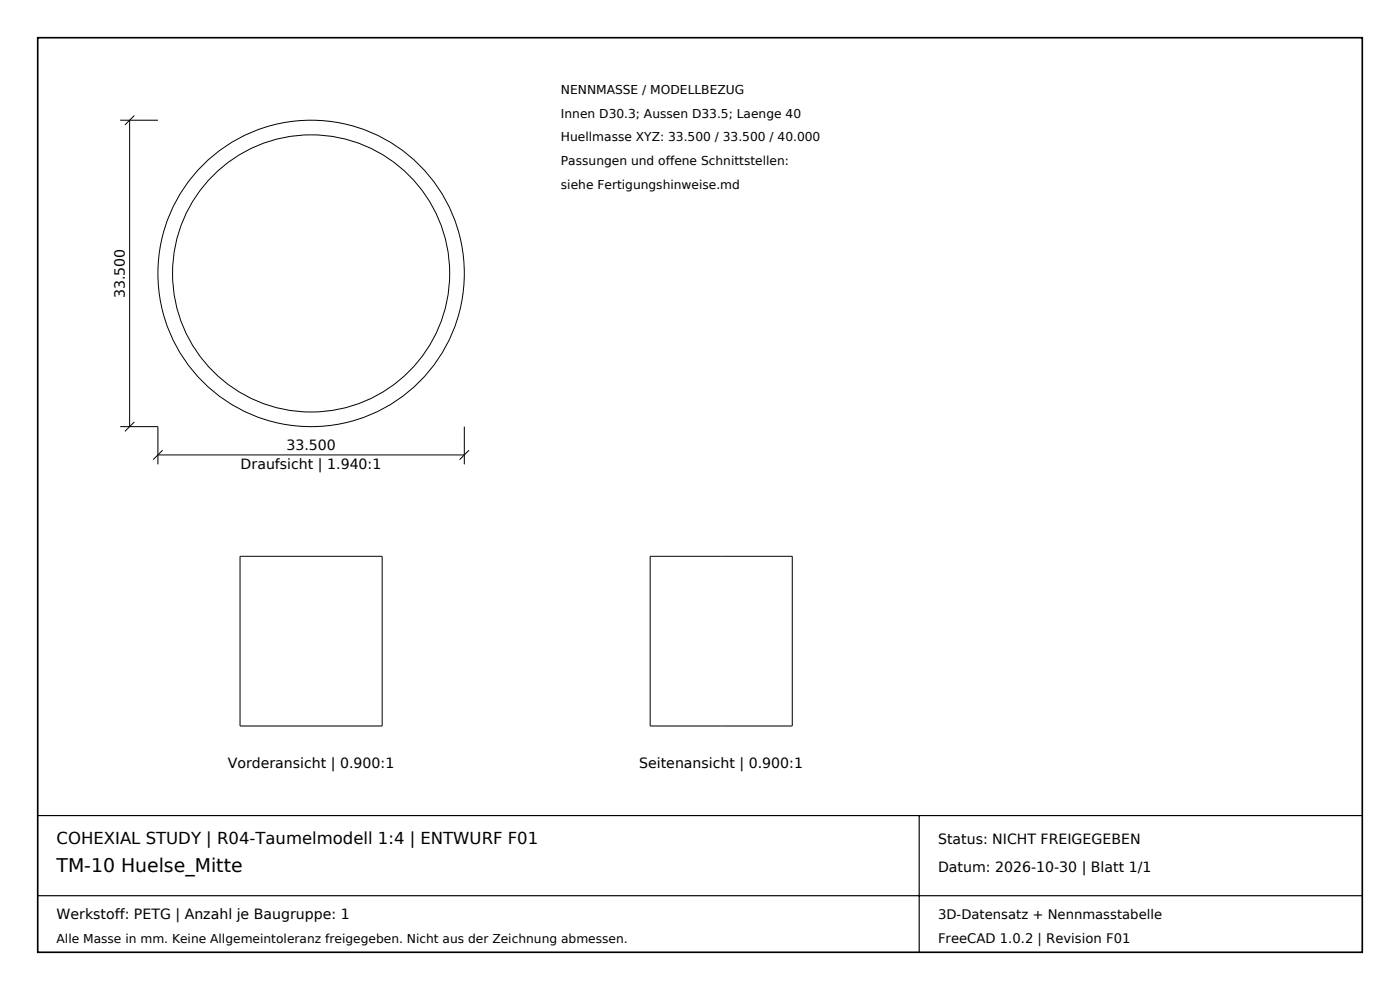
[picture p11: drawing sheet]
<svg xmlns="http://www.w3.org/2000/svg" width="297mm" height="210mm" viewBox="0 0 297 210" stroke-linecap="round" stroke-linejoin="round" font-family="sans-serif">
<defs><g id="words">
<text font-size="4" x="12" y="185">TM-10 Huelse_Mitte</text>
<text font-size="3.5" x="12" y="179">COHEXIAL STUDY | R04-Taumelmodell 1:4 | ENTWURF F01</text>
<g font-size="3">
<text x="26.5" y="63.2" transform="rotate(-90 26.5 63.2)">33.500</text>
<text x="60.8" y="95.5">33.500</text>
<text x="51.1" y="99.5">Draufsicht | 1.940:1</text>
<text x="48.3" y="163">Vorderansicht | 0.900:1</text>
<text x="135.6" y="163">Seitenansicht | 0.900:1</text>
<text x="199" y="179">Status: NICHT FREIGEGEBEN</text>
<text x="199" y="185">Datum: 2026-10-30 | Blatt 1/1</text>
<text x="12" y="195">Werkstoff: PETG | Anzahl je Baugruppe: 1</text>
</g>
<g font-size="2.8">
<text x="199" y="195">3D-Datensatz + Nennmasstabelle</text>
<text x="199" y="200">FreeCAD 1.0.2 | Revision F01</text>
</g>
<g font-size="2.6">
<text x="119" y="20">NENNMASSE / MODELLBEZUG</text>
<text x="119" y="25">Innen D30.3; Aussen D33.5; Laenge 40</text>
<text x="119" y="30">Huellmasse XYZ: 33.500 / 33.500 / 40.000</text>
<text x="119" y="35">Passungen und offene Schnittstellen:</text>
<text x="119" y="40">siehe Fertigungshinweise.md</text>
<text x="12" y="200">Alle Masse in mm. Keine Allgemeintoleranz freigegeben. Nicht aus der Zeichnung abmessen.</text>
</g>
</g></defs>
<path d="M8 8h281v194h-281z" fill-rule="evenodd" fill="#fff" stroke="#000" stroke-width=".35"/>
<path d="M8 173h281M195 173v29M8 190h281" fill="none" stroke="#000" stroke-width=".25"/>
<g fill="none" stroke="#000" stroke-width=".21">
<path d="M25.5 25.5h8M27.5 25.5v65M28.5 24.5l-2 2M25.5 90.5h8v8M28.5 89.5l-2 2M33.5 96.5h65M34.5 95.5l-2 2M98.5 90.5v8M99.5 95.5l-2 2M50.9 118h30.2v36h-30.2zM137.9 118h30.2v36h-30.2z"/>
<circle cx="66" cy="58" r="32.5"/>
<circle cx="66" cy="58" r="29.4"/>
</g>
<use href="#words"/>
</svg>
